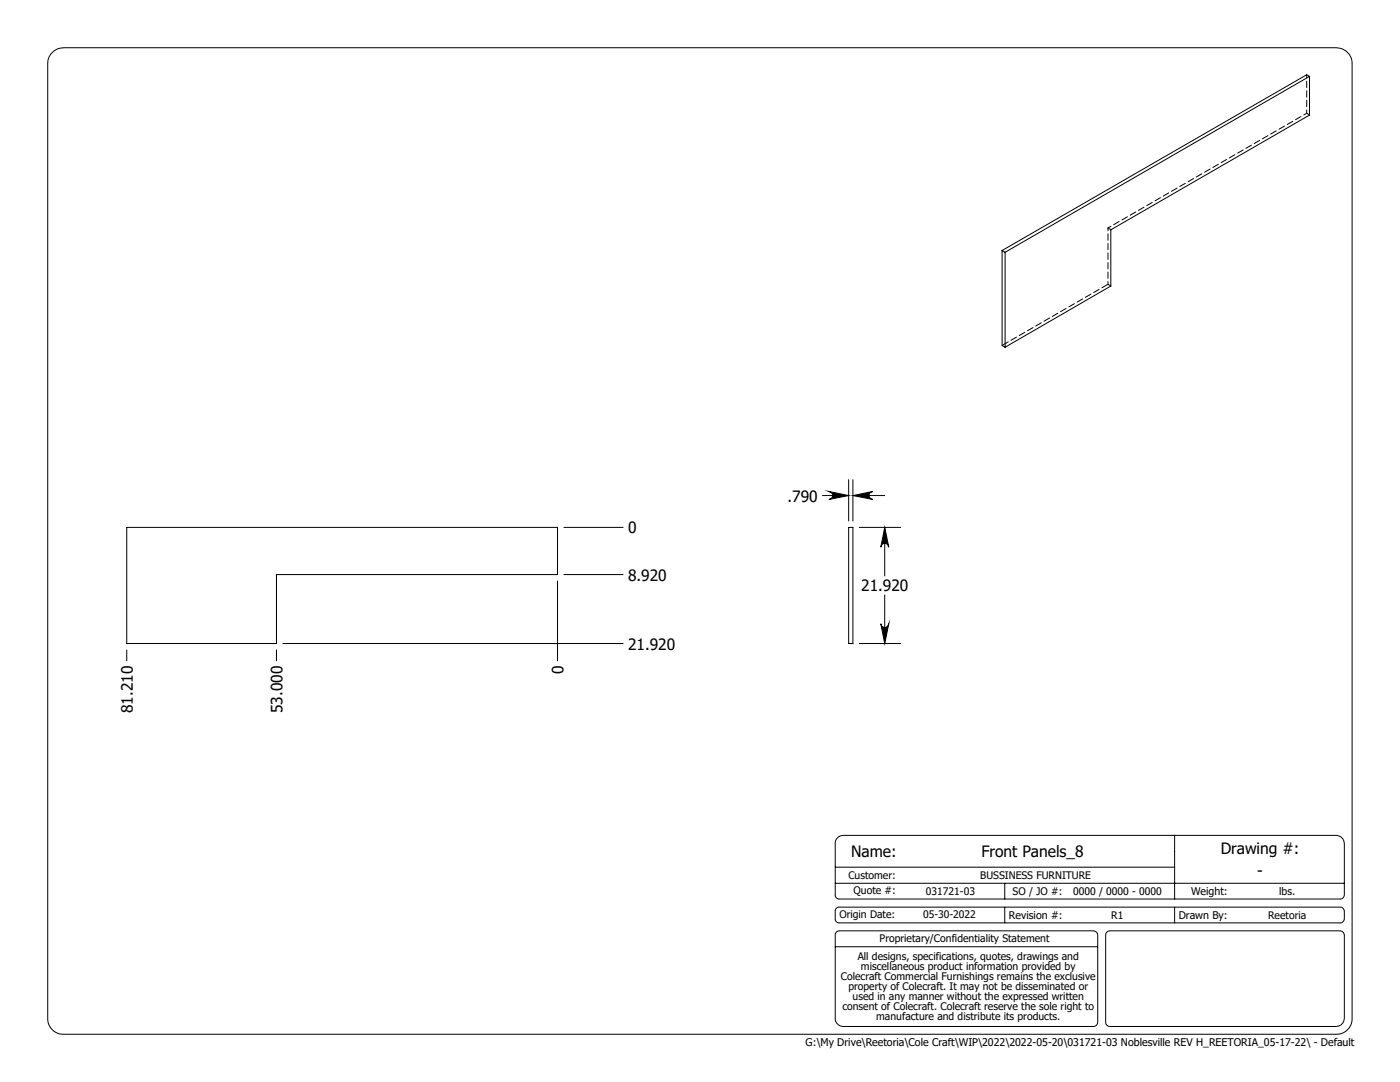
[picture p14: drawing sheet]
<svg xmlns="http://www.w3.org/2000/svg" width="279mm" height="216mm" viewBox="0 0 279 216" stroke-linecap="round" stroke-linejoin="round" font-family="sans-serif">
<defs><g id="words">
<g font-size="3.1">
<text x="157.2" y="100.1">.790</text>
<text x="125.3" y="106.4">0</text>
<text x="125.3" y="115.9">8.920</text>
<text x="171.9" y="118">21.920</text>
<text x="125.3" y="129.6">21.920</text>
<text x="112.5" y="134.5" transform="rotate(-90 112.5 134.5)">0</text>
<text x="26.5" y="142.3" transform="rotate(-90 26.5 142.3)">81.210</text>
<text x="56.4" y="142.3" transform="rotate(-90 56.4 142.3)">53.000</text>
<text x="169.9" y="171">Name:</text>
<text x="195.9" y="171">Front Panels_8</text>
<text x="243.6" y="170.4">Drawing #:</text>
<text x="250.9" y="174.7">-</text>
</g>
<g font-size="2.1">
<text x="169.3" y="175.3">Customer:</text>
<text x="170.3" y="178.5">Quote #:</text>
<text x="184.8" y="178.5">031721-03</text>
<text x="195.6" y="175.3">BUSSINESS FURNITURE</text>
<text x="202.1" y="178.5">SO / JO #:</text>
<text x="214.2" y="178.5">0000 / 0000 - 0000</text>
<text x="237.7" y="178.6">Weight:</text>
<text x="255.3" y="178.6">lbs.</text>
<text x="167.5" y="183.3">Origin Date:</text>
<text x="184.2" y="183.3">05-30-2022</text>
<text x="201.4" y="183.3">Revision #:</text>
<text x="221.8" y="183.3">R1</text>
<text x="235.2" y="183.3">Drawn By:</text>
<text x="253.1" y="183.3">Reetoria</text>
<text x="171.2" y="191.5">All designs, specifications, quotes, drawings and</text>
<text x="175.6" y="188.1">Proprietary/Confidentiality Statement</text>
<text x="167.8" y="195.5">Colecraft Commercial Furnishings remains the exclusive</text>
<text x="169.3" y="197.6">property of Colecraft. It may not be disseminated or</text>
<text x="171.8" y="193.5">miscellaneous product information provided by</text>
<text x="168.1" y="201.6">consent of Colecraft. Colecraft reserve the sole right to</text>
<text x="170.2" y="199.6">used in any manner without the expressed written</text>
<text x="174.9" y="203.6">manufacture and distribute its products.</text>
<text x="160.8" y="208.8">G:\My Drive\Reetoria\Cole Craft\WIP\2022\2022-05-20\031721-03 Noblesville REV H_REETORIA_05-17-22\ - Default</text>
</g>
</g></defs>
<g fill="none" stroke="#000" stroke-width=".2">
<path d="M10.2 10.8a3.3 3.3 0 0 1 2.5-1.3h254a3.2 3.2 0 0 1 3.1 3.2v190.5a3.1 3.1 0 0 1-3.1 3.2h-254a3.1 3.1 0 0 1-3.2-3.2v-190.5a2.93 2.93 0 0 1 .7-1.9zM261.3 15.2l-60.7 35.1M261.3 15.2v7.8l-39.6 22.9v11.2l-21.1 12.2M261.3 15.2l-.5-.3-60.8 35.1M200 50v18.9l.6 .4M200 50l.6 .3M200.6 50.3v19M164.1 98.9h5.3M165.4 98.1l4 .8-4 .8a.79 .79 0 0 0 .8-.8 .79 .79 0 0 0-.8-.8zM169.4 95.7v8.3M170.2 98.9l4-.8a.79 .79 0 0 0-.8 .8 .79 .79 0 0 0 .8 .8zM170.2 95.7v8.3"/>
<path d="M170.2 98.9h6.4M25.3 105.2h86v9.5h-56.1v13.7h-29.9zM111.3 115.9v16M112.5 105.2h11.9M112.5 114.7h11.9M169.4 105.2h.8v23.2h-.8zM171.5 105.2h8.2M176.6 105.2l.8 4a.79 .79 0 0 0-.8-.8 .79 .79 0 0 0-.8 .8zM176.6 105.2v9.7M176.6 118.7v9.7M25.3 129.7v2.2M55.2 129.7v2.2"/>
<path d="M56.4 128.4h68M171.5 128.4h8.2M175.8 124.5a.79 .79 0 0 0 .8 .7 .79 .79 0 0 0 .8-.7l-.8 3.9zM166.7 176.2h101.6M166.7 173h67.7M166.9 167.4l.5-.4 .8-.3h98.5a1.69 1.69 0 0 1 1.6 1.6v10.3a.85 .85 0 0 1-.8 .8h-100a.77 .77 0 0 1-.8-.8v-10.5zM200.5 176.2v3.2M234.4 166.7v12.7M166.7 188.9h52.4M166.9 186.1l.6-.4h50.8a.91 .91 0 0 1 .8 .8v17.5a.91 .91 0 0 1-.8 .8h-50.2a1.58 1.58 0 0 1-1.4-1.6v-16.8zM166.9 181.3l.4-.3h100.2a.83 .83 0 0 1 .8 .8v1.6a.85 .85 0 0 1-.8 .7h-100a.77 .77 0 0 1-.8-.7v-1.8zM200.5 181v3.1"/>
<path d="M220.8 186.1l.6-.4h46.1a.91 .91 0 0 1 .8 .8v16.7a1.68 1.68 0 0 1-1.6 1.6h-45.3a.85 .85 0 0 1-.7-.8v-17.6zM234.4 181v3.1"/>
</g>
<path d="M170.2 98.9l4-.8a.79 .79 0 0 0-.8 .8 .79 .79 0 0 0 .8 .8zM165.4 98.1l4 .8-4 .8a.79 .79 0 0 0 .8-.8 .79 .79 0 0 0-.8-.8zM175.8 124.5a.79 .79 0 0 0 .8 .7 .79 .79 0 0 0 .8-.7l-.8 3.9zM176.6 105.2l.8 4a.79 .79 0 0 0-.8-.8 .79 .79 0 0 0-.8 .8z" fill="#000"/>
<path d="M221.1 56.7l-21.1 12.2" fill="none" stroke="#000" stroke-width=".2" stroke-dasharray="1.3 .6" stroke-dashoffset="-.1"/>
<path d="M260.8 22.6l.6 .3M221.1 56.7l.6 .4M221.1 45.5l.6 .3" fill="none" stroke="#000" stroke-width=".2" stroke-dasharray="1.3 .6" stroke-dashoffset=".3"/>
<path d="M221.1 45.5v11.2" fill="none" stroke="#000" stroke-width=".2" stroke-dasharray="1.3 .6" stroke-dashoffset=".7"/>
<path d="M260.8 14.9v7.7M260.8 22.6l-39.7 22.9" fill="none" stroke="#000" stroke-width=".2" stroke-dasharray="1.3 .6" stroke-dashoffset=".6"/>
<use href="#words"/>
</svg>
